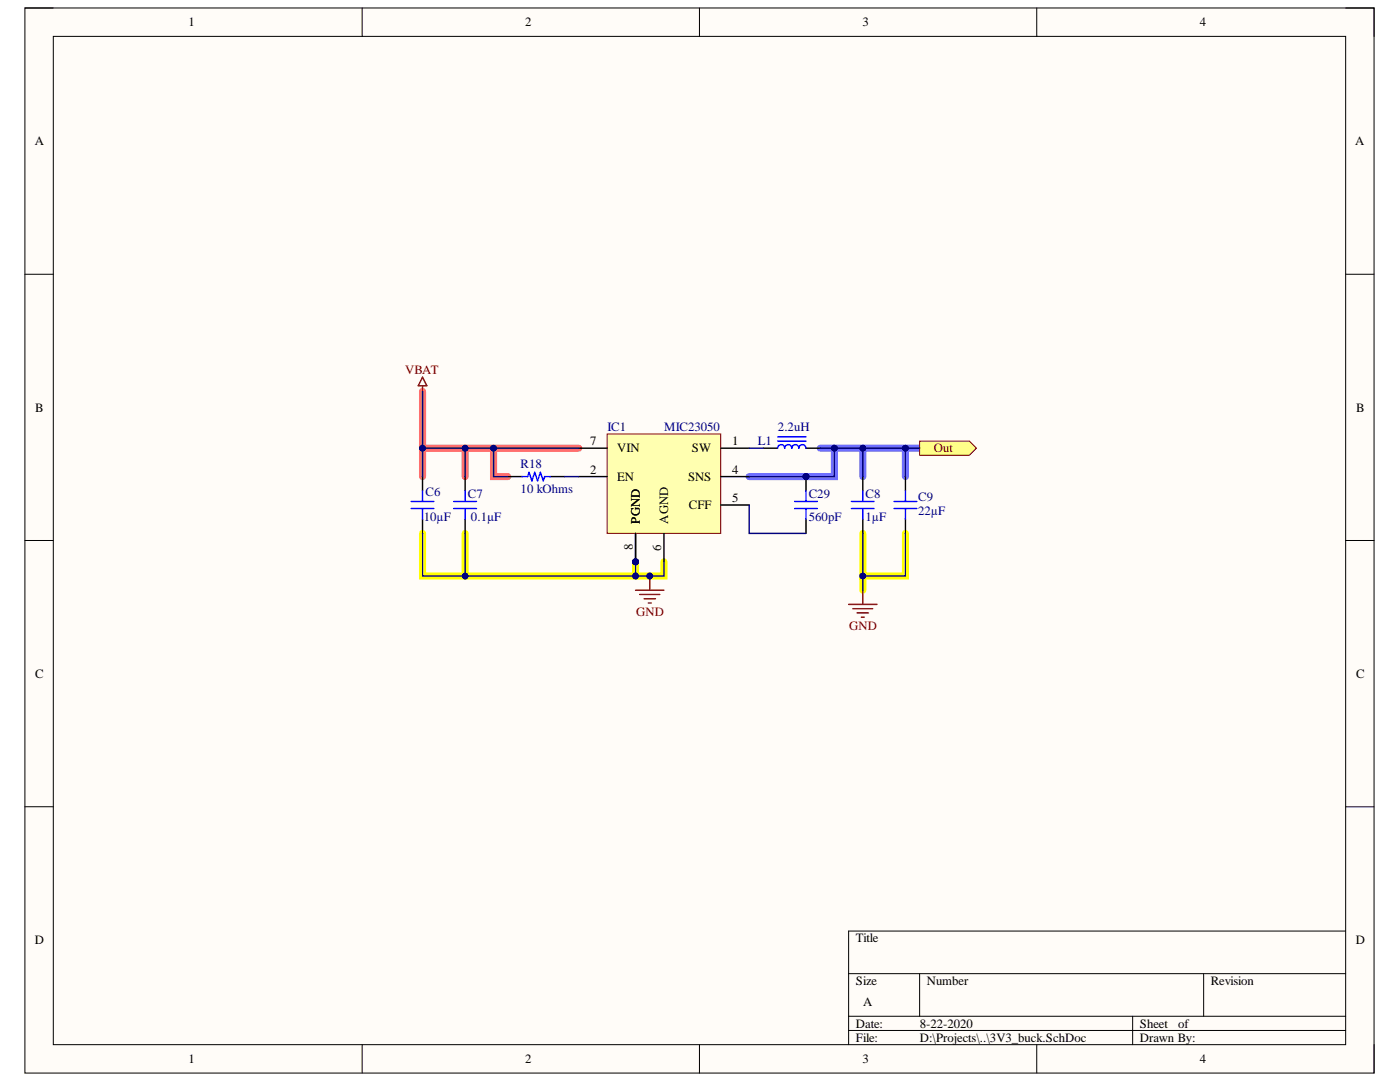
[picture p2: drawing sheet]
<svg xmlns="http://www.w3.org/2000/svg" width="279mm" height="216mm" viewBox="0 0 279 216" stroke-linecap="round" stroke-linejoin="round" font-family="sans-serif">
<defs><g id="words">
<g font-size="2.5">
<text x="37.6" y="5.3">1</text>
<text x="104.8" y="5.3">2</text>
<text x="172.2" y="5.3">3</text>
<text x="239.4" y="5.3">4</text>
<text x="6.9" y="29">A</text>
<text x="270.5" y="29">A</text>
<text x="7" y="82.1">B</text>
<text x="270.6" y="82.1">B</text>
<text x="117.8" y="88.8">7</text>
<text x="146.1" y="88.8">1</text>
<text x="117.8" y="94.6">2</text>
<text x="123.2" y="90.3">VIN</text>
<text x="123.2" y="95.9">EN</text>
<text x="137.3" y="95.9">SNS</text>
<text x="138.1" y="90.3">SW</text>
<text x="146.1" y="94.6">4</text>
<text x="137.5" y="101.6">CFF</text>
<text x="146.1" y="100.2">5</text>
<text x="127.7" y="104.5" transform="rotate(-90 127.7 104.5)">PGND</text>
<text x="133.3" y="104.5" transform="rotate(-90 133.3 104.5)">AGND</text>
<text x="126.3" y="109.8" transform="rotate(-90 126.3 109.8)">8</text>
<text x="132" y="109.9" transform="rotate(-90 132 109.9)">6</text>
<text x="7" y="135.3">C</text>
<text x="270.6" y="135.3">C</text>
<text x="6.9" y="188.4">D</text>
<text x="170.8" y="188">Title</text>
<text x="270.6" y="188.4">D</text>
<text x="170.8" y="196.6">Size</text>
<text x="184.9" y="196.6">Number</text>
<text x="241.6" y="196.6">Revision</text>
<text x="172.2" y="200.8">A</text>
<text x="170.8" y="205">Date:</text>
<text x="170.8" y="207.9">File:</text>
<text x="183.6" y="205">8-22-2020</text>
<text x="183.6" y="207.9">D:\Projects\..\3V3_buck.SchDoc</text>
<text x="227.5" y="205">Sheet</text>
<text x="227.5" y="207.9">Drawn By:</text>
<text x="235.1" y="205">of</text>
<text x="37.6" y="212.1">1</text>
<text x="104.8" y="212.1">2</text>
<text x="172.2" y="212.1">3</text>
<text x="239.4" y="212.1">4</text>
</g>
<g font-size="2.5" fill="#800000">
<text x="80.9" y="74.7">VBAT</text>
<text x="186.4" y="90.3">Out</text>
<text x="127" y="122.9">GND</text>
<text x="169.5" y="125.7">GND</text>
</g>
<g font-size="2.5" fill="#000080">
<text x="121.2" y="86">IC1</text>
<text x="132.6" y="86">MIC23050</text>
<text x="151.3" y="88.8">L1</text>
<text x="155.2" y="86">2.2uH</text>
<text x="103.9" y="93.4">R18</text>
<text x="84.9" y="99.1">C6</text>
<text x="93.4" y="99.3">C7</text>
<text x="103.9" y="98.5">10 kOhms</text>
<text x="161.4" y="99.3">C29</text>
<text x="172.8" y="99.3">C8</text>
<text x="183.2" y="99.9">C9</text>
<text x="84.6" y="103.9">10µF</text>
<text x="94" y="103.9">0.1µF</text>
<text x="161.4" y="103.9">560pF</text>
<text x="172.8" y="103.9">1µF</text>
<text x="183.2" y="102.8">22µF</text>
</g>
</g></defs>
<path d="M5 1.6h269.2v212.5h-269.2z" fill-rule="evenodd" fill="#fffcf8"/>
<path d="M5 1.6h269.2v212.5h-269.2z" fill="none" stroke="#000" stroke-width=".2"/>
<path d="M10.6 7.3h258v201.2h-258z" fill-rule="evenodd" fill="#fffcf8"/>
<g fill="none" stroke="#000" stroke-width=".2">
<path d="M5 1.6h5.6M10.6 7.3h258v201.2h-258zM72.3 1.6v5.7M139.6 1.6v5.7M206.9 1.6v5.7M268.6 1.6h5.6v5.7M5 54.7h5.6M268.6 54.7h5.6M5 107.8h5.6M268.6 107.8h5.6M5 161h5.6M268.6 161h5.6"/>
<path d="M169.4 194.3h99.2M183.5 194.3v8.5M240.2 194.3v8.5M268.6 185.8h-99.2v22.7M72.3 208.5v5.6M139.6 208.5v5.6M169.4 202.8h99.2M169.4 205.6h99.2M206.9 208.5v5.6M226 202.8v5.7M274.2 208.5v5.6"/>
</g>
<path d="M84.3 78.1v11.3M92.8 89.4v5.7M98.5 89.4v5.7h2.8M115.5 89.4h-31.2v5.7" fill="none" stroke="#ff6e6e" stroke-width="1.4"/>
<path d="M84.3 106.4v8.5h42.5v-2.8M92.8 106.4v8.5M132.5 112.1v2.8h-5.7M172.2 106.4v8.5h8.5v-8.5M172.2 114.9v2.9" fill="none" stroke="#ff0" stroke-width="1.4"/>
<path d="M163.7 89.4h19.8M166.5 89.4v5.7h-17M172.2 89.4v5.7M180.7 89.4v5.7" fill="none" stroke="#6e6eff" stroke-width="1.4"/>
<path d="M84.3 75.3l.9 1.7h-1.7zM84.3 77v1.1M126.8 117.8h5.7M127.7 118.6h4M128.5 119.5h2.3M129.7 114.9v2.9M129.4 120.3h.6" fill="none" stroke="#800000" stroke-width=".29"/>
<path d="M92.8 95.1v2.8M152.4 89.4h2.8M160.9 89.4h2.8M172.2 95.1v2.8M92.8 103.6v2.8M172.2 103.6v2.8" fill="none" stroke="#000" stroke-width=".29"/>
<path d="M92.8 97.9v2.2M155.2 89.4a.71 .71 0 0 1 .7-.7 .71 .71 0 0 1 .7 .7 .71 .71 0 0 1 .7-.7 .71 .71 0 0 1 .7 .7 .71 .71 0 0 1 .7-.7 .71 .71 0 0 1 .7 .7 .71 .71 0 0 1 .7-.7 .71 .71 0 0 1 .8 .7M155.2 88h5.7M155.2 87.2h5.7M172.2 97.9v2.2M90.6 101.5h4.5M90.6 100.1h4.5M92.8 101.5v2.1M169.9 101.5h4.6M169.9 100.1h4.6M172.2 101.5v2.1" fill="none" stroke="#00f" stroke-width=".29"/>
<circle cx="129.7" cy="114.9" r=".57" fill="#000080"/>
<circle cx="129.7" cy="114.9" r=".57" fill="none" stroke="#000080" stroke-width=".2"/>
<path d="M172.2 117.8v2.8M169.4 120.6h5.6M170.2 121.5h4M171.1 122.3h2.2M171.9 123.2h.6" fill="none" stroke="#800000" stroke-width=".29"/>
<path d="M183.5 88h10l1.4 1.4-1.4 1.4h-10z" fill-rule="evenodd" fill="#ffff80"/>
<path d="M183.5 88h10l1.4 1.4-1.4 1.4h-10z" fill="none" stroke="#800000" stroke-width=".2"/>
<path d="M84.3 95.1v2.8M180.7 95.1v2.8M84.3 103.6v2.8M180.7 103.6v2.8" fill="none" stroke="#000" stroke-width=".29"/>
<path d="M84.3 97.9v2.2M180.7 97.9v2.2M82.1 100.1h4.5M82.1 101.5h4.5M84.3 101.5v2.1M178.4 100.1h4.6M178.4 101.5h4.6M180.7 101.5v2.1" fill="none" stroke="#00f" stroke-width=".29"/>
<circle cx="126.8" cy="112.1" r=".57" fill="#000080"/>
<circle cx="126.8" cy="112.1" r=".57" fill="none" stroke="#000080" stroke-width=".2"/>
<circle cx="126.8" cy="112.1" r=".57" fill="#000080"/>
<circle cx="126.8" cy="112.1" r=".57" fill="none" stroke="#000080" stroke-width=".2"/>
<path d="M121.2 86.6h22.6v19.8h-22.6z" fill-rule="evenodd" fill="#ffffb0"/>
<path d="M121.2 86.6h22.6v19.8h-22.6z" fill="none" stroke="#800000" stroke-width=".2"/>
<path d="M115.5 89.4h5.7M126.8 106.4v5.7" fill="none" stroke="#000" stroke-width=".29"/>
<circle cx="126.8" cy="112.1" r=".57" fill="#000080"/>
<circle cx="126.8" cy="112.1" r=".57" fill="none" stroke="#000080" stroke-width=".2"/>
<path d="M115.5 95.1h5.7M143.8 95.1h5.7M143.8 89.4h5.7M126.8 106.4v5.7M132.5 106.4v5.7M143.8 100.8h5.7" fill="none" stroke="#000" stroke-width=".29"/>
<circle cx="126.8" cy="112.1" r=".57" fill="#000080"/>
<circle cx="126.8" cy="112.1" r=".57" fill="none" stroke="#000080" stroke-width=".2"/>
<circle cx="160.9" cy="95.1" r=".57" fill="#000080"/>
<circle cx="160.9" cy="95.1" r=".57" fill="none" stroke="#000080" stroke-width=".2"/>
<path d="M160.9 95.1v2.8M160.9 103.6v2.8" fill="none" stroke="#000" stroke-width=".29"/>
<circle cx="160.9" cy="95.1" r=".57" fill="#000080"/>
<circle cx="160.9" cy="95.1" r=".57" fill="none" stroke="#000080" stroke-width=".2"/>
<path d="M104.2 95.1h1.1l.3-.8 .6 1.6 .5-1.6 .6 1.6 .6-1.6 .5 1.6 .3-.8h1.1M160.9 97.9v2.2M158.6 100.1h4.5M158.6 101.5h4.5M160.9 101.5v2.1" fill="none" stroke="#00f" stroke-width=".29"/>
<path d="M101.3 95.1h2.9M109.8 95.1h2.9" fill="none" stroke="#000" stroke-width=".29"/>
<path d="M98.5 89.4v5.7h2.8" fill="none" stroke="#000080" stroke-width=".29"/>
<circle cx="98.5" cy="89.4" r=".57" fill="#000080"/>
<circle cx="98.5" cy="89.4" r=".57" fill="none" stroke="#000080" stroke-width=".2"/>
<path d="M84.3 106.4v8.5h42.5v-2.8" fill="none" stroke="#000080" stroke-width=".29"/>
<circle cx="92.8" cy="114.9" r=".57" fill="#000080"/>
<circle cx="92.8" cy="114.9" r=".57" fill="none" stroke="#000080" stroke-width=".2"/>
<circle cx="126.8" cy="114.9" r=".57" fill="#000080"/>
<circle cx="126.8" cy="114.9" r=".57" fill="none" stroke="#000080" stroke-width=".2"/>
<circle cx="126.8" cy="112.1" r=".57" fill="#000080"/>
<circle cx="126.8" cy="112.1" r=".57" fill="none" stroke="#000080" stroke-width=".2"/>
<path d="M115.5 89.4h-31.2v5.7" fill="none" stroke="#000080" stroke-width=".29"/>
<circle cx="84.3" cy="89.4" r=".57" fill="#000080"/>
<circle cx="84.3" cy="89.4" r=".57" fill="none" stroke="#000080" stroke-width=".2"/>
<circle cx="92.8" cy="89.4" r=".57" fill="#000080"/>
<circle cx="92.8" cy="89.4" r=".57" fill="none" stroke="#000080" stroke-width=".2"/>
<circle cx="98.5" cy="89.4" r=".57" fill="#000080"/>
<circle cx="98.5" cy="89.4" r=".57" fill="none" stroke="#000080" stroke-width=".2"/>
<path d="M112.7 95.1h2.8M132.5 112.1v2.8h-5.7" fill="none" stroke="#000080" stroke-width=".29"/>
<circle cx="126.8" cy="114.9" r=".57" fill="#000080"/>
<circle cx="126.8" cy="114.9" r=".57" fill="none" stroke="#000080" stroke-width=".2"/>
<circle cx="129.7" cy="114.9" r=".57" fill="#000080"/>
<circle cx="129.7" cy="114.9" r=".57" fill="none" stroke="#000080" stroke-width=".2"/>
<path d="M166.5 89.4v5.7h-17M149.5 100.8v5.6h11.4" fill="none" stroke="#000080" stroke-width=".29"/>
<circle cx="160.9" cy="95.1" r=".57" fill="#000080"/>
<circle cx="160.9" cy="95.1" r=".57" fill="none" stroke="#000080" stroke-width=".2"/>
<circle cx="166.5" cy="89.4" r=".57" fill="#000080"/>
<circle cx="166.5" cy="89.4" r=".57" fill="none" stroke="#000080" stroke-width=".2"/>
<path d="M149.5 89.4h2.9M163.7 89.4h19.8" fill="none" stroke="#000080" stroke-width=".29"/>
<circle cx="166.5" cy="89.4" r=".57" fill="#000080"/>
<circle cx="166.5" cy="89.4" r=".57" fill="none" stroke="#000080" stroke-width=".2"/>
<circle cx="172.2" cy="89.4" r=".57" fill="#000080"/>
<circle cx="172.2" cy="89.4" r=".57" fill="none" stroke="#000080" stroke-width=".2"/>
<circle cx="180.7" cy="89.4" r=".57" fill="#000080"/>
<circle cx="180.7" cy="89.4" r=".57" fill="none" stroke="#000080" stroke-width=".2"/>
<path d="M172.2 106.4v8.5h8.5v-8.5" fill="none" stroke="#000080" stroke-width=".29"/>
<circle cx="172.2" cy="114.9" r=".57" fill="#000080"/>
<circle cx="172.2" cy="114.9" r=".57" fill="none" stroke="#000080" stroke-width=".2"/>
<path d="M84.3 78.1v11.3" fill="none" stroke="#000080" stroke-width=".29"/>
<circle cx="84.3" cy="89.4" r=".57" fill="#000080"/>
<circle cx="84.3" cy="89.4" r=".57" fill="none" stroke="#000080" stroke-width=".2"/>
<path d="M92.8 106.4v8.5" fill="none" stroke="#000080" stroke-width=".29"/>
<circle cx="92.8" cy="114.9" r=".57" fill="#000080"/>
<circle cx="92.8" cy="114.9" r=".57" fill="none" stroke="#000080" stroke-width=".2"/>
<path d="M92.8 89.4v5.7" fill="none" stroke="#000080" stroke-width=".29"/>
<circle cx="92.8" cy="89.4" r=".57" fill="#000080"/>
<circle cx="92.8" cy="89.4" r=".57" fill="none" stroke="#000080" stroke-width=".2"/>
<path d="M172.2 114.9v2.9" fill="none" stroke="#000080" stroke-width=".29"/>
<circle cx="172.2" cy="114.9" r=".57" fill="#000080"/>
<circle cx="172.2" cy="114.9" r=".57" fill="none" stroke="#000080" stroke-width=".2"/>
<path d="M172.2 89.4v5.7" fill="none" stroke="#000080" stroke-width=".29"/>
<circle cx="172.2" cy="89.4" r=".57" fill="#000080"/>
<circle cx="172.2" cy="89.4" r=".57" fill="none" stroke="#000080" stroke-width=".2"/>
<path d="M180.7 89.4v5.7" fill="none" stroke="#000080" stroke-width=".29"/>
<circle cx="180.7" cy="89.4" r=".57" fill="#000080"/>
<circle cx="180.7" cy="89.4" r=".57" fill="none" stroke="#000080" stroke-width=".2"/>
<use href="#words"/>
</svg>
